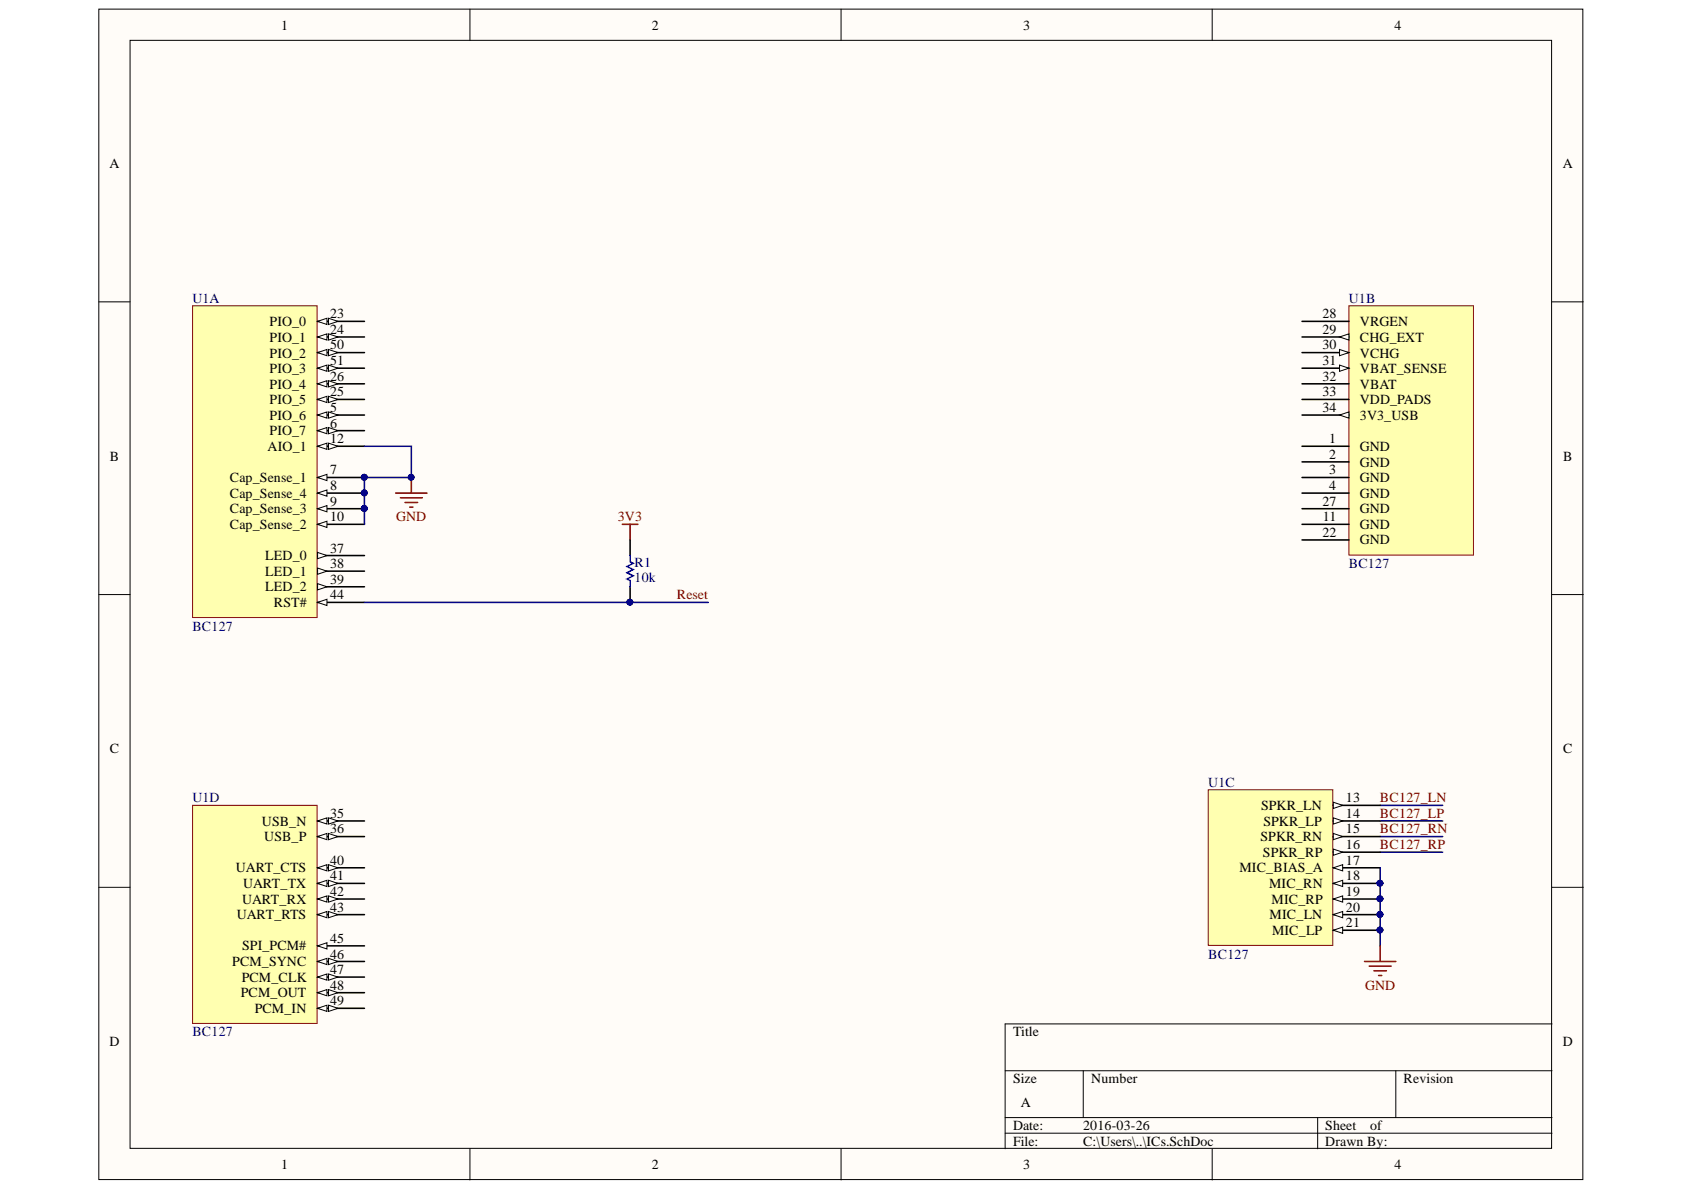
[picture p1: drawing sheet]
<svg xmlns="http://www.w3.org/2000/svg" width="297mm" height="210mm" viewBox="0 0 297 210" stroke-linecap="round" stroke-linejoin="round" font-family="sans-serif">
<defs><g id="words">
<g font-size="2.5">
<text x="49.6" y="5.2">1</text>
<text x="115" y="5.2">2</text>
<text x="180.5" y="5.2">3</text>
<text x="246" y="5.2">4</text>
<text x="19.3" y="29.7">A</text>
<text x="275.6" y="29.7">A</text>
<text x="47.5" y="57.5">PIO_0</text>
<text x="58.2" y="56.1">23</text>
<text x="58.2" y="58.9">24</text>
<text x="233.3" y="56.1">28</text>
<text x="233.3" y="58.9">29</text>
<text x="239.9" y="57.5">VRGEN</text>
<text x="47.5" y="60.3">PIO_1</text>
<text x="47.5" y="63.1">PIO_2</text>
<text x="47.5" y="65.8">PIO_3</text>
<text x="58.2" y="61.6">50</text>
<text x="58.2" y="64.4">51</text>
<text x="233.3" y="61.6">30</text>
<text x="233.3" y="64.4">31</text>
<text x="239.9" y="60.3">CHG_EXT</text>
<text x="239.9" y="63.1">VCHG</text>
<text x="239.9" y="65.8">VBAT_SENSE</text>
<text x="47.5" y="71.3">PIO_5</text>
<text x="47.5" y="68.6">PIO_4</text>
<text x="58.2" y="69.9">25</text>
<text x="58.2" y="67.1">26</text>
<text x="233.3" y="67.1">32</text>
<text x="233.3" y="69.9">33</text>
<text x="239.9" y="68.6">VBAT</text>
<text x="239.9" y="71.3">VDD_PADS</text>
<text x="47.5" y="74.1">PIO_6</text>
<text x="47.5" y="76.8">PIO_7</text>
<text x="58.2" y="72.7">5</text>
<text x="58.2" y="75.4">6</text>
<text x="233.3" y="72.7">34</text>
<text x="239.9" y="74.1">3V3_USB</text>
<text x="19.4" y="81.2">B</text>
<text x="47.2" y="79.5">AIO_1</text>
<text x="58.2" y="83.7">7</text>
<text x="58.2" y="78.2">12</text>
<text x="234.4" y="78.2">1</text>
<text x="234.4" y="80.9">2</text>
<text x="234.4" y="83.7">3</text>
<text x="239.9" y="79.5">GND</text>
<text x="239.9" y="82.3">GND</text>
<text x="275.7" y="81.2">B</text>
<text x="40.5" y="85">Cap_Sense_1</text>
<text x="40.5" y="87.8">Cap_Sense_4</text>
<text x="58.2" y="86.4">8</text>
<text x="58.2" y="89.2">9</text>
<text x="233.3" y="89.2">27</text>
<text x="234.4" y="86.4">4</text>
<text x="239.9" y="85">GND</text>
<text x="239.9" y="87.8">GND</text>
<text x="40.5" y="90.5">Cap_Sense_3</text>
<text x="40.5" y="93.3">Cap_Sense_2</text>
<text x="58.2" y="92">10</text>
<text x="233.3" y="94.7">22</text>
<text x="233.3" y="92">11</text>
<text x="239.9" y="93.3">GND</text>
<text x="239.9" y="90.5">GND</text>
<text x="46.8" y="98.8">LED_0</text>
<text x="46.8" y="101.6">LED_1</text>
<text x="58.2" y="97.5">37</text>
<text x="58.2" y="100.2">38</text>
<text x="239.9" y="96">GND</text>
<text x="46.8" y="104.3">LED_2</text>
<text x="48.3" y="107.1">RST#</text>
<text x="58.2" y="103">39</text>
<text x="58.2" y="105.7">44</text>
<text x="19.4" y="132.9">C</text>
<text x="275.7" y="132.9">C</text>
<text x="222.4" y="142.9">SPKR_LN</text>
<text x="237.4" y="141.5">13</text>
<text x="46.2" y="145.7">USB_N</text>
<text x="46.6" y="148.4">USB_P</text>
<text x="58.2" y="144.2">35</text>
<text x="58.2" y="147">36</text>
<text x="222.3" y="148.4">SPKR_RN</text>
<text x="222.9" y="145.7">SPKR_LP</text>
<text x="237.4" y="144.2">14</text>
<text x="237.4" y="147">15</text>
<text x="237.4" y="149.8">16</text>
<text x="41.6" y="153.9">UART_CTS</text>
<text x="58.2" y="152.5">40</text>
<text x="58.2" y="155.3">41</text>
<text x="218.6" y="153.9">MIC_BIAS_A</text>
<text x="222.8" y="151.2">SPKR_RP</text>
<text x="237.4" y="152.5">17</text>
<text x="237.4" y="155.3">18</text>
<text x="42.7" y="159.4">UART_RX</text>
<text x="42.9" y="156.7">UART_TX</text>
<text x="58.2" y="158">42</text>
<text x="58.2" y="160.8">43</text>
<text x="223.9" y="156.7">MIC_RN</text>
<text x="224.3" y="159.4">MIC_RP</text>
<text x="237.4" y="158">19</text>
<text x="237.4" y="160.8">20</text>
<text x="41.8" y="162.2">UART_RTS</text>
<text x="42.7" y="167.6">SPI_PCM#</text>
<text x="58.2" y="166.3">45</text>
<text x="224" y="162.2">MIC_LN</text>
<text x="224.4" y="164.9">MIC_LP</text>
<text x="237.4" y="163.5">21</text>
<text x="40.9" y="170.4">PCM_SYNC</text>
<text x="42.6" y="173.1">PCM_CLK</text>
<text x="58.2" y="169.1">46</text>
<text x="58.2" y="171.8">47</text>
<text x="42.5" y="175.9">PCM_OUT</text>
<text x="44.9" y="178.7">PCM_IN</text>
<text x="58.2" y="174.6">48</text>
<text x="58.2" y="177.3">49</text>
<text x="19.3" y="184.6">D</text>
<text x="178.7" y="182.8">Title</text>
<text x="275.6" y="184.6">D</text>
<text x="178.7" y="191.1">Size</text>
<text x="192.5" y="191.1">Number</text>
<text x="247.6" y="191.1">Revision</text>
<text x="180" y="195.2">A</text>
<text x="178.7" y="199.4">Date:</text>
<text x="178.7" y="202.1">File:</text>
<text x="191" y="199.4">2016-03-26</text>
<text x="191" y="202.1">C:\Users\..\ICs.SchDoc</text>
<text x="233.8" y="199.4">Sheet</text>
<text x="233.8" y="202.1">Drawn By:</text>
<text x="241.7" y="199.4">of</text>
<text x="49.6" y="206.2">1</text>
<text x="115" y="206.2">2</text>
<text x="180.5" y="206.2">3</text>
<text x="246" y="206.2">4</text>
</g>
<g font-size="2.5" fill="#000080">
<text x="33.9" y="53.4">U1A</text>
<text x="237.9" y="53.4">U1B</text>
<text x="111.9" y="99.9">R1</text>
<text x="237.9" y="100.2">BC127</text>
<text x="111.9" y="102.7">10k</text>
<text x="33.9" y="111.3">BC127</text>
<text x="33.9" y="141.5">U1D</text>
<text x="213.1" y="138.7">U1C</text>
<text x="213.1" y="169.1">BC127</text>
<text x="33.9" y="182.8">BC127</text>
</g>
<g font-size="2.5" fill="#800000">
<text x="69.9" y="92">GND</text>
<text x="109" y="92">3V3</text>
<text x="119.4" y="105.7">Reset</text>
<text x="243.4" y="141.5">BC127_LN</text>
<text x="243.4" y="144.2">BC127_LP</text>
<text x="243.4" y="147">BC127_RN</text>
<text x="243.4" y="149.8">BC127_RP</text>
<text x="240.8" y="174.6">GND</text>
</g>
</g></defs>
<g fill="#fffcf8" stroke="#000" stroke-width=".18">
<path d="M17.4 1.6h261.8v206.5h-261.8z"/>
<path d="M22.9 7.1h250.8v195.5h-250.8z"/>
</g>
<g fill="none" stroke="#000" stroke-width=".18">
<path d="M82.9 1.6v5.5M148.4 1.6v5.5M213.8 1.6v5.5M17.4 53.2h5.5M273.8 53.2h5.5M17.4 104.9h5.5M273.8 104.9h5.5M17.4 156.5h5.5M273.8 156.5h5.5M177.3 188.9h96.5M177.3 197.1h96.5M177.3 199.9h96.5"/>
<path d="M191.1 188.9v8.2M232.4 197.1v5.5M246.2 188.9v8.2M273.8 180.6h-96.5v22M82.9 202.6v5.5M148.4 202.6v5.5M213.8 202.6v5.5"/>
</g>
<path d="M34 53.9h21.9v55h-21.9z" fill="#ffffb0" stroke="#800000" stroke-width=".18"/>
<path d="M56 73.2h8.3" fill="none" stroke="#000" stroke-width=".28"/>
<path d="M56 73.2l1.7-.5v1.1z" fill="#fffcf8"/>
<path d="M56 73.2l1.7-.5v1.1z" fill="none" stroke="#000" stroke-width=".18"/>
<path d="M57.9 72.7l1.7 .5-1.7 .6z" fill="#fffcf8"/>
<path d="M57.9 72.7l1.7 .5-1.7 .6z" fill="none" stroke="#000" stroke-width=".18"/>
<path d="M56 76h8.3" fill="none" stroke="#000" stroke-width=".28"/>
<path d="M56 76l1.7-.6v1.1z" fill="#fffcf8"/>
<path d="M56 76l1.7-.6v1.1z" fill="none" stroke="#000" stroke-width=".18"/>
<path d="M57.9 75.4l1.7 .6-1.7 .5z" fill="#fffcf8"/>
<path d="M57.9 75.4l1.7 .6-1.7 .5z" fill="none" stroke="#000" stroke-width=".18"/>
<path d="M56 84.2h8.3" fill="none" stroke="#000" stroke-width=".28"/>
<path d="M56 84.2l1.7-.5v1.1z" fill="#fffcf8"/>
<path d="M56 84.2l1.7-.5v1.1z" fill="none" stroke="#000" stroke-width=".18"/>
<circle cx="64.2" cy="84.2" r=".51" fill="#000080" stroke="#000080" stroke-width=".18"/>
<path d="M56 87h8.3" fill="none" stroke="#000" stroke-width=".28"/>
<path d="M56 87l1.7-.6v1.1z" fill="#fffcf8"/>
<path d="M56 87l1.7-.6v1.1z" fill="none" stroke="#000" stroke-width=".18"/>
<circle cx="64.2" cy="86.9" r=".51" fill="#000080" stroke="#000080" stroke-width=".18"/>
<path d="M56 89.7h8.3" fill="none" stroke="#000" stroke-width=".28"/>
<path d="M56 89.7l1.7-.5v1.1z" fill="#fffcf8"/>
<path d="M56 89.7l1.7-.5v1.1z" fill="none" stroke="#000" stroke-width=".18"/>
<circle cx="64.2" cy="89.7" r=".51" fill="#000080" stroke="#000080" stroke-width=".18"/>
<path d="M56 92.5h8.3" fill="none" stroke="#000" stroke-width=".28"/>
<path d="M56 92.5l1.7-.6v1.1z" fill="#fffcf8"/>
<path d="M56 92.5l1.7-.6v1.1z" fill="none" stroke="#000" stroke-width=".18"/>
<path d="M56 78.7h8.3" fill="none" stroke="#000" stroke-width=".28"/>
<path d="M56 78.7l1.7-.5v1.1z" fill="#fffcf8"/>
<path d="M56 78.7l1.7-.5v1.1z" fill="none" stroke="#000" stroke-width=".18"/>
<path d="M57.9 78.2l1.7 .5-1.7 .6z" fill="#fffcf8"/>
<path d="M57.9 78.2l1.7 .5-1.7 .6z" fill="none" stroke="#000" stroke-width=".18"/>
<path d="M56 56.7h8.3" fill="none" stroke="#000" stroke-width=".28"/>
<path d="M56 56.7l1.7-.6v1.1z" fill="#fffcf8"/>
<path d="M56 56.7l1.7-.6v1.1z" fill="none" stroke="#000" stroke-width=".18"/>
<path d="M57.9 56.1l1.7 .6-1.7 .5z" fill="#fffcf8"/>
<path d="M57.9 56.1l1.7 .6-1.7 .5z" fill="none" stroke="#000" stroke-width=".18"/>
<path d="M56 59.4h8.3" fill="none" stroke="#000" stroke-width=".28"/>
<path d="M56 59.4l1.7-.5v1.1z" fill="#fffcf8"/>
<path d="M56 59.4l1.7-.5v1.1z" fill="none" stroke="#000" stroke-width=".18"/>
<path d="M57.9 58.9l1.7 .5-1.7 .6z" fill="#fffcf8"/>
<path d="M57.9 58.9l1.7 .5-1.7 .6z" fill="none" stroke="#000" stroke-width=".18"/>
<path d="M56 70.5h8.3" fill="none" stroke="#000" stroke-width=".28"/>
<path d="M56 70.5l1.7-.6v1.1z" fill="#fffcf8"/>
<path d="M56 70.5l1.7-.6v1.1z" fill="none" stroke="#000" stroke-width=".18"/>
<path d="M57.9 69.9l1.7 .6-1.7 .5z" fill="#fffcf8"/>
<path d="M57.9 69.9l1.7 .6-1.7 .5z" fill="none" stroke="#000" stroke-width=".18"/>
<path d="M56 67.7h8.3" fill="none" stroke="#000" stroke-width=".28"/>
<path d="M56 67.7l1.7-.6v1.2z" fill="#fffcf8"/>
<path d="M56 67.7l1.7-.6v1.2z" fill="none" stroke="#000" stroke-width=".18"/>
<path d="M57.9 67.1l1.7 .6-1.7 .6z" fill="#fffcf8"/>
<path d="M57.9 67.1l1.7 .6-1.7 .6z" fill="none" stroke="#000" stroke-width=".18"/>
<path d="M56 98h8.3" fill="none" stroke="#000" stroke-width=".28"/>
<path d="M56 97.4l1.7 .6-1.7 .5z" fill="#fffcf8"/>
<path d="M56 97.4l1.7 .6-1.7 .5z" fill="none" stroke="#000" stroke-width=".18"/>
<path d="M56 100.7h8.3" fill="none" stroke="#000" stroke-width=".28"/>
<path d="M56 100.2l1.7 .5-1.7 .6z" fill="#fffcf8"/>
<path d="M56 100.2l1.7 .5-1.7 .6z" fill="none" stroke="#000" stroke-width=".18"/>
<path d="M56 103.5h8.3" fill="none" stroke="#000" stroke-width=".28"/>
<path d="M56 102.9l1.7 .6-1.7 .6z" fill="#fffcf8"/>
<path d="M56 102.9l1.7 .6-1.7 .6z" fill="none" stroke="#000" stroke-width=".18"/>
<path d="M56 106.3h8.3" fill="none" stroke="#000" stroke-width=".28"/>
<path d="M56 106.3l1.7-.6v1.1z" fill="#fffcf8"/>
<path d="M56 106.3l1.7-.6v1.1z" fill="none" stroke="#000" stroke-width=".18"/>
<path d="M56 62.2h8.3" fill="none" stroke="#000" stroke-width=".28"/>
<path d="M56 62.2l1.7-.6v1.1z" fill="#fffcf8"/>
<path d="M56 62.2l1.7-.6v1.1z" fill="none" stroke="#000" stroke-width=".18"/>
<path d="M57.9 61.6l1.7 .6-1.7 .5z" fill="#fffcf8"/>
<path d="M57.9 61.6l1.7 .6-1.7 .5z" fill="none" stroke="#000" stroke-width=".18"/>
<path d="M56 64.9h8.3" fill="none" stroke="#000" stroke-width=".28"/>
<path d="M56 64.9l1.7-.5v1.1z" fill="#fffcf8"/>
<path d="M56 64.9l1.7-.5v1.1z" fill="none" stroke="#000" stroke-width=".18"/>
<path d="M57.9 64.4l1.7 .5-1.7 .6z" fill="#fffcf8"/>
<path d="M57.9 64.4l1.7 .5-1.7 .6z" fill="none" stroke="#000" stroke-width=".18"/>
<g fill="#000080" stroke="#000080" stroke-width=".18">
<circle cx="64.2" cy="84.2" r=".51"/>
<circle cx="64.2" cy="86.9" r=".51"/>
<circle cx="64.2" cy="89.7" r=".51"/>
<circle cx="111.1" cy="106.2" r=".51"/>
</g>
<path d="M109.8 92.5h2.7M111.1 92.5v2.7" fill="none" stroke="#800000" stroke-width=".28"/>
<path d="M64.3 106.3h60.6M243.4 142.1h11.1M243.4 144.8h11.1M243.4 147.6h11.1M243.4 150.3h11.1" fill="none" stroke="#000080" stroke-width=".28"/>
<path d="M111.1 95.2v2.8M111.1 103.5v2.8" fill="none" stroke="#000" stroke-width=".28"/>
<path d="M111.1 98v1.1l.6 .3-1.1 .5 1.1 .6-1.1 .5 1.1 .6-1.1 .5 .5 .3v1.1" fill="none" stroke="#00f" stroke-width=".28"/>
<path d="M237.9 53.9h22v44h-22z" fill="#ffffb0" stroke="#800000" stroke-width=".18"/>
<path d="M229.7 56.7h8.2M229.7 59.4h8.2M229.7 78.7h8.2M229.7 81.5h8.2M229.7 84.2h8.2M229.7 87h8.2M229.7 92.5h8.2M229.7 95.2h8.2M229.7 89.7h8.2" fill="none" stroke="#000" stroke-width=".28"/>
<path d="M236.3 59.4l1.6-.5v1.1z" fill="#fffcf8"/>
<path d="M236.3 59.4l1.6-.5v1.1z" fill="none" stroke="#000" stroke-width=".18"/>
<path d="M229.7 62.2h8.2" fill="none" stroke="#000" stroke-width=".28"/>
<path d="M236.3 61.6l1.6 .6-1.6 .5z" fill="#fffcf8"/>
<path d="M236.3 61.6l1.6 .6-1.6 .5z" fill="none" stroke="#000" stroke-width=".18"/>
<path d="M229.7 64.9h8.2" fill="none" stroke="#000" stroke-width=".28"/>
<path d="M236.3 64.4l1.6 .5-1.6 .6z" fill="#fffcf8"/>
<path d="M236.3 64.4l1.6 .5-1.6 .6z" fill="none" stroke="#000" stroke-width=".18"/>
<path d="M229.7 67.7h8.2M229.7 70.5h8.2M229.7 73.2h8.2" fill="none" stroke="#000" stroke-width=".28"/>
<path d="M236.3 73.2l1.6-.5v1.1z" fill="#fffcf8"/>
<path d="M236.3 73.2l1.6-.5v1.1z" fill="none" stroke="#000" stroke-width=".18"/>
<path d="M213.1 139.3h22v27.5h-22z" fill="#ffffb0" stroke="#800000" stroke-width=".18"/>
<path d="M235.2 142.1h8.2" fill="none" stroke="#000" stroke-width=".28"/>
<path d="M235.2 141.5l1.6 .6-1.6 .5z" fill="#fffcf8"/>
<path d="M235.2 141.5l1.6 .6-1.6 .5z" fill="none" stroke="#000" stroke-width=".18"/>
<path d="M235.2 144.8h8.2" fill="none" stroke="#000" stroke-width=".28"/>
<path d="M235.2 144.3l1.6 .5-1.6 .6z" fill="#fffcf8"/>
<path d="M235.2 144.3l1.6 .5-1.6 .6z" fill="none" stroke="#000" stroke-width=".18"/>
<path d="M235.2 147.6h8.2" fill="none" stroke="#000" stroke-width=".28"/>
<path d="M235.2 147l1.6 .6-1.6 .5z" fill="#fffcf8"/>
<path d="M235.2 147l1.6 .6-1.6 .5z" fill="none" stroke="#000" stroke-width=".18"/>
<path d="M235.2 150.3h8.2" fill="none" stroke="#000" stroke-width=".28"/>
<path d="M235.2 149.8l1.6 .5-1.6 .6z" fill="#fffcf8"/>
<path d="M235.2 149.8l1.6 .5-1.6 .6z" fill="none" stroke="#000" stroke-width=".18"/>
<path d="M235.2 153.1h8.2" fill="none" stroke="#000" stroke-width=".28"/>
<path d="M235.2 153.1l1.6-.6v1.1z" fill="#fffcf8"/>
<path d="M235.2 153.1l1.6-.6v1.1z" fill="none" stroke="#000" stroke-width=".18"/>
<path d="M235.2 155.8h8.2" fill="none" stroke="#000" stroke-width=".28"/>
<path d="M235.2 155.8l1.6-.5v1.1z" fill="#fffcf8"/>
<path d="M235.2 155.8l1.6-.5v1.1z" fill="none" stroke="#000" stroke-width=".18"/>
<circle cx="243.4" cy="155.8" r=".51" fill="#000080" stroke="#000080" stroke-width=".18"/>
<path d="M235.2 158.6h8.2" fill="none" stroke="#000" stroke-width=".28"/>
<path d="M235.2 158.6l1.6-.6v1.1z" fill="#fffcf8"/>
<path d="M235.2 158.6l1.6-.6v1.1z" fill="none" stroke="#000" stroke-width=".18"/>
<circle cx="243.4" cy="158.5" r=".51" fill="#000080" stroke="#000080" stroke-width=".18"/>
<path d="M235.2 161.3h8.2" fill="none" stroke="#000" stroke-width=".28"/>
<path d="M235.2 161.3l1.6-.5v1.1z" fill="#fffcf8"/>
<path d="M235.2 161.3l1.6-.5v1.1z" fill="none" stroke="#000" stroke-width=".18"/>
<circle cx="243.4" cy="161.3" r=".51" fill="#000080" stroke="#000080" stroke-width=".18"/>
<path d="M235.2 164.1h8.2" fill="none" stroke="#000" stroke-width=".28"/>
<path d="M235.2 164.1l1.6-.6v1.1z" fill="#fffcf8"/>
<path d="M235.2 164.1l1.6-.6v1.1z" fill="none" stroke="#000" stroke-width=".18"/>
<g fill="#000080" stroke="#000080" stroke-width=".18">
<circle cx="243.4" cy="164" r=".51"/>
<circle cx="243.4" cy="155.8" r=".51"/>
<circle cx="243.4" cy="158.5" r=".51"/>
<circle cx="243.4" cy="161.3" r=".51"/>
</g>
<path d="M34 142.1h21.9v38.4h-21.9z" fill="#ffffb0" stroke="#800000" stroke-width=".18"/>
<path d="M56 144.8h8.3" fill="none" stroke="#000" stroke-width=".28"/>
<path d="M56 144.8l1.7-.5v1.1z" fill="#fffcf8"/>
<path d="M56 144.8l1.7-.5v1.1z" fill="none" stroke="#000" stroke-width=".18"/>
<path d="M57.9 144.3l1.7 .5-1.7 .6z" fill="#fffcf8"/>
<path d="M57.9 144.3l1.7 .5-1.7 .6z" fill="none" stroke="#000" stroke-width=".18"/>
<path d="M56 147.6h8.3" fill="none" stroke="#000" stroke-width=".28"/>
<path d="M56 147.6l1.7-.6v1.1z" fill="#fffcf8"/>
<path d="M56 147.6l1.7-.6v1.1z" fill="none" stroke="#000" stroke-width=".18"/>
<path d="M57.9 147l1.7 .6-1.7 .5z" fill="#fffcf8"/>
<path d="M57.9 147l1.7 .6-1.7 .5z" fill="none" stroke="#000" stroke-width=".18"/>
<path d="M56 153.1h8.3" fill="none" stroke="#000" stroke-width=".28"/>
<path d="M56 153.1l1.7-.6v1.1z" fill="#fffcf8"/>
<path d="M56 153.1l1.7-.6v1.1z" fill="none" stroke="#000" stroke-width=".18"/>
<path d="M57.9 152.5l1.7 .6-1.7 .5z" fill="#fffcf8"/>
<path d="M57.9 152.5l1.7 .6-1.7 .5z" fill="none" stroke="#000" stroke-width=".18"/>
<path d="M56 155.8h8.3" fill="none" stroke="#000" stroke-width=".28"/>
<path d="M56 155.8l1.7-.5v1.1z" fill="#fffcf8"/>
<path d="M56 155.8l1.7-.5v1.1z" fill="none" stroke="#000" stroke-width=".18"/>
<path d="M57.9 155.3l1.7 .5-1.7 .6z" fill="#fffcf8"/>
<path d="M57.9 155.3l1.7 .5-1.7 .6z" fill="none" stroke="#000" stroke-width=".18"/>
<path d="M56 158.6h8.3" fill="none" stroke="#000" stroke-width=".28"/>
<path d="M56 158.6l1.7-.6v1.1z" fill="#fffcf8"/>
<path d="M56 158.6l1.7-.6v1.1z" fill="none" stroke="#000" stroke-width=".18"/>
<path d="M57.9 158l1.7 .6-1.7 .5z" fill="#fffcf8"/>
<path d="M57.9 158l1.7 .6-1.7 .5z" fill="none" stroke="#000" stroke-width=".18"/>
<path d="M56 161.3h8.3" fill="none" stroke="#000" stroke-width=".28"/>
<path d="M56 161.3l1.7-.5v1.1z" fill="#fffcf8"/>
<path d="M56 161.3l1.7-.5v1.1z" fill="none" stroke="#000" stroke-width=".18"/>
<path d="M57.9 160.8l1.7 .5-1.7 .6z" fill="#fffcf8"/>
<path d="M57.9 160.8l1.7 .5-1.7 .6z" fill="none" stroke="#000" stroke-width=".18"/>
<path d="M56 166.8h8.3" fill="none" stroke="#000" stroke-width=".28"/>
<path d="M56 166.8l1.7-.5v1.1z" fill="#fffcf8"/>
<path d="M56 166.8l1.7-.5v1.1z" fill="none" stroke="#000" stroke-width=".18"/>
<path d="M56 169.6h8.3" fill="none" stroke="#000" stroke-width=".28"/>
<path d="M56 169.6l1.7-.6v1.1z" fill="#fffcf8"/>
<path d="M56 169.6l1.7-.6v1.1z" fill="none" stroke="#000" stroke-width=".18"/>
<path d="M57.9 169l1.7 .6-1.7 .5z" fill="#fffcf8"/>
<path d="M57.9 169l1.7 .6-1.7 .5z" fill="none" stroke="#000" stroke-width=".18"/>
<path d="M56 172.3h8.3" fill="none" stroke="#000" stroke-width=".28"/>
<path d="M56 172.3l1.7-.5v1.1z" fill="#fffcf8"/>
<path d="M56 172.3l1.7-.5v1.1z" fill="none" stroke="#000" stroke-width=".18"/>
<path d="M57.9 171.8l1.7 .5-1.7 .6z" fill="#fffcf8"/>
<path d="M57.9 171.8l1.7 .5-1.7 .6z" fill="none" stroke="#000" stroke-width=".18"/>
<path d="M56 175.1h8.3" fill="none" stroke="#000" stroke-width=".28"/>
<path d="M56 175.1l1.7-.6v1.2z" fill="#fffcf8"/>
<path d="M56 175.1l1.7-.6v1.2z" fill="none" stroke="#000" stroke-width=".18"/>
<path d="M57.9 174.5l1.7 .6-1.7 .6z" fill="#fffcf8"/>
<path d="M57.9 174.5l1.7 .6-1.7 .6z" fill="none" stroke="#000" stroke-width=".18"/>
<path d="M56 177.9h8.3" fill="none" stroke="#000" stroke-width=".28"/>
<path d="M56 177.9l1.7-.6v1.1z" fill="#fffcf8"/>
<path d="M56 177.9l1.7-.6v1.1z" fill="none" stroke="#000" stroke-width=".18"/>
<path d="M57.9 177.3l1.7 .6-1.7 .5z" fill="#fffcf8"/>
<path d="M57.9 177.3l1.7 .6-1.7 .5z" fill="none" stroke="#000" stroke-width=".18"/>
<path d="M64.3 78.7h8.3v5.5h-8.3v8.3M243.4 153.1v13.7" fill="none" stroke="#000080" stroke-width=".28"/>
<g fill="#000080" stroke="#000080" stroke-width=".18">
<circle cx="243.4" cy="155.8" r=".51"/>
<circle cx="243.4" cy="158.5" r=".51"/>
<circle cx="243.4" cy="161.3" r=".51"/>
<circle cx="243.4" cy="164" r=".51"/>
<circle cx="72.5" cy="84.2" r=".51"/>
<circle cx="64.2" cy="84.2" r=".51"/>
<circle cx="64.2" cy="86.9" r=".51"/>
<circle cx="64.2" cy="89.7" r=".51"/>
</g>
<path d="M69.8 87h5.5M70.6 87.8h3.9M71.5 88.6h2.2M72.3 89.5h.5M72.6 84.2v2.8M240.7 169.6h5.5M241.5 170.4h3.9M242.3 171.2h2.2M243.2 172.1h.5M243.4 166.8v2.8" fill="none" stroke="#800000" stroke-width=".28"/>
<use href="#words"/>
</svg>
